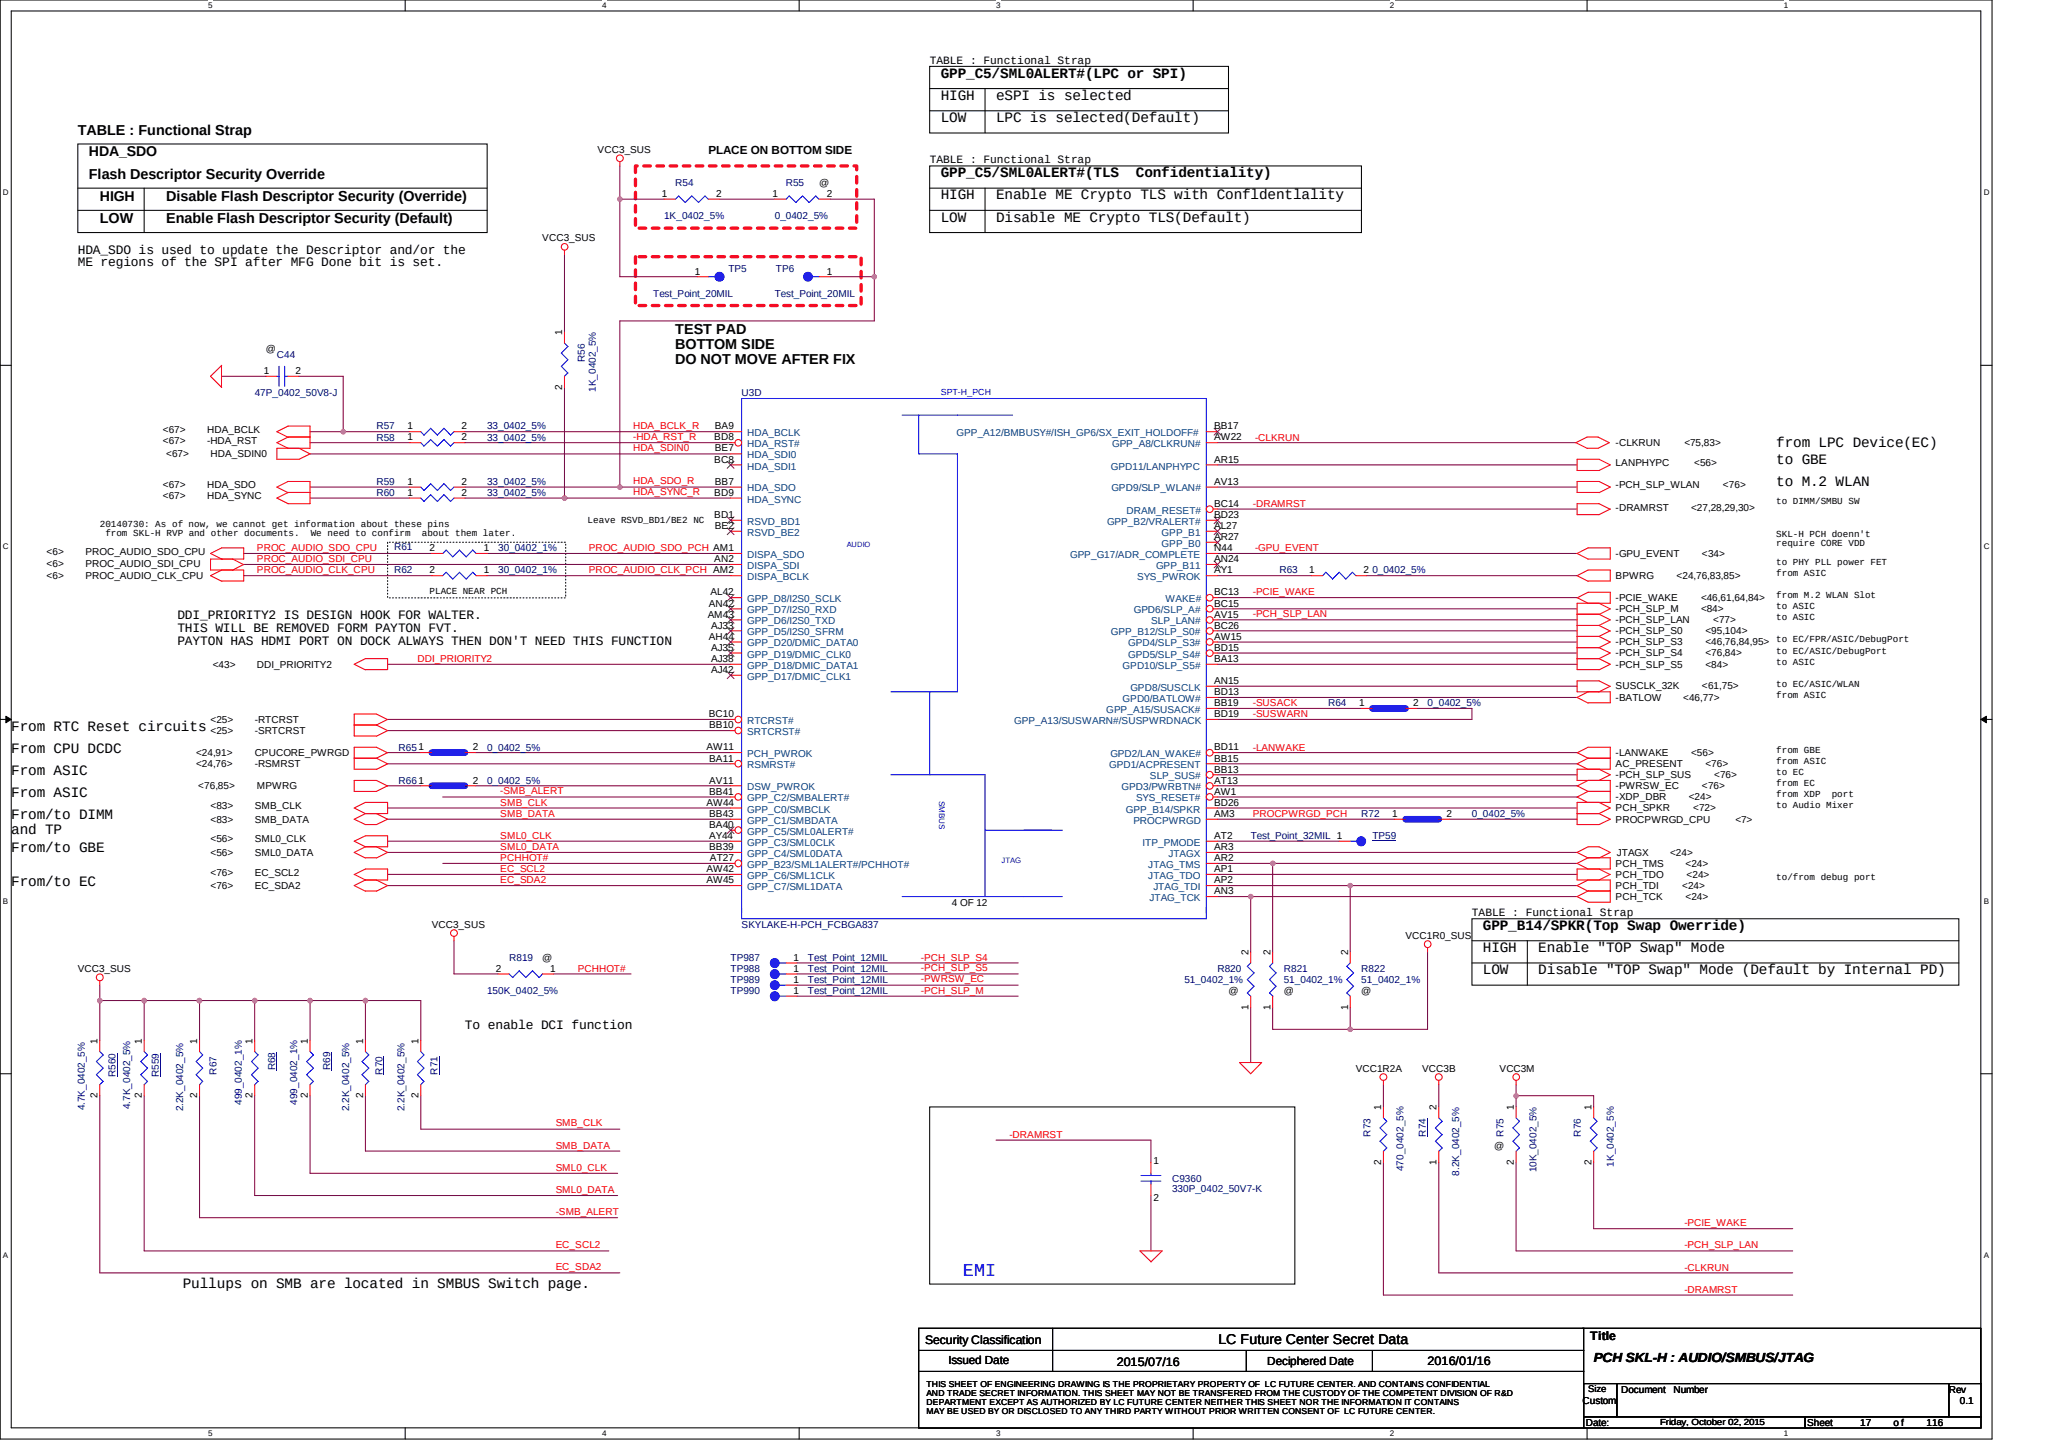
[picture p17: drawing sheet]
<svg xmlns="http://www.w3.org/2000/svg" width="297mm" height="210mm" viewBox="0 0 297 210" stroke-linecap="round" stroke-linejoin="round" font-family="sans-serif">
<defs><g id="words">
<text font-size="2.6" fill="#00f" x="139.2" y="184.5">EMI</text>
<g font-size="2.1">
<text x="136.1" y="11.2">GPP_C5/SML0ALERT#(LPC or SPI)</text>
<text x="136.1" y="14.4">HIGH</text>
<text x="136.1" y="17.6">LOW</text>
<text x="144" y="14.4">eSPI is selected</text>
<text x="144" y="17.6">LPC is selected(Default)</text>
<text x="11.3" y="19.5">TABLE : Functional Strap</text>
<text x="12.8" y="25.9">Flash Descriptor Security Override</text>
<text x="24" y="29.1">Disable Flash Descriptor Security (Override)</text>
<text x="136.1" y="25.6">GPP_C5/SML0ALERT#(TLS</text>
<text x="136.1" y="28.8">HIGH</text>
<text x="144" y="28.8">Enable ME Crypto TLS with Confldentlality</text>
<text x="164.3" y="25.6">Confidentiality)</text>
<text x="14.4" y="32.2">LOW</text>
<text x="24" y="32.2">Enable Flash Descriptor Security (Default)</text>
<text x="136.1" y="32">LOW</text>
<text x="144" y="32">Disable ME Crypto TLS(Default)</text>
<text x="97.6" y="48.3">TEST PAD</text>
<text x="97.6" y="50.4">BOTTOM SIDE</text>
<text x="97.6" y="52.6">DO NOT MOVE AFTER FIX</text>
<text x="256.9" y="64.7">from LPC Device(EC)</text>
<text x="256.9" y="67.1">to GBE</text>
<text x="256.9" y="70.3">to M.2 WLAN</text>
<text x="1.6" y="105.6">From RTC Reset circuits</text>
<text x="1.6" y="112">From ASIC</text>
<text x="1.6" y="108.8">From CPU DCDC</text>
<text x="1.6" y="115.2">From ASIC</text>
<text x="1.6" y="118.4">From/to DIMM</text>
<text x="1.6" y="120.5">and TP</text>
<text x="1.6" y="123.2">From/to GBE</text>
<text x="1.6" y="128">From/to EC</text>
<text x="214.5" y="134.4">GPP_B14/SPKR(Top Swap Owerride)</text>
<text x="214.5" y="137.6">HIGH</text>
<text x="222.5" y="137.6">Enable &quot;TOP Swap&quot; Mode</text>
<text x="214.5" y="140.8">LOW</text>
<text x="222.5" y="140.8">Disable &quot;TOP Swap&quot; Mode (Default by Internal PD)</text>
<text x="26.4" y="186.3">Pullups on SMB are located in SMBUS Switch page.</text>
</g>
<g font-size="2">
<text x="12.8" y="22.6">HDA_SDO</text>
<text x="14.4" y="29">HIGH</text>
<text x="176.2" y="194.3">LC Future Center Secret Data</text>
</g>
<g font-size="1.9">
<text x="11.3" y="36.7">HDA_SDO is used to update the Descriptor and/or the</text>
<text x="11.3" y="38.5">ME regions of the SPI after MFG Done bit is set.</text>
<text x="25.6" y="89.5">DDI_PRIORITY2 IS DESIGN HOOK FOR WALTER.</text>
<text x="25.6" y="91.3">THIS WILL BE REMOVED FORM PAYTON FVT.</text>
<text x="25.6" y="93.2">PAYTON HAS HDMI PORT ON DOCK ALWAYS THEN DON'T NEED THIS FUNCTION</text>
<text x="67.2" y="148.7">To enable DCI function</text>
<text x="230.5" y="197">PCH SKL-H : AUDIO/SMBUS/JTAG</text>
</g>
<g font-size="1.8">
<text x="133.8" y="194.2">Security Classification</text>
<text x="161.5" y="197.5">2015/07/16</text>
<text x="206.4" y="197.3">2016/01/16</text>
<text x="230" y="193.8">Title</text>
</g>
<g font-size="1.7">
<text x="102.4" y="22.3">PLACE ON BOTTOM SIDE</text>
<text x="137.2" y="197.2">Issued Date</text>
<text x="183.3" y="197.4">Deciphered Date</text>
</g>
<g font-size="1.6">
<text x="134.4" y="9.2">TABLE : Functional Strap</text>
<text x="134.4" y="23.6">TABLE : Functional Strap</text>
<text x="212.9" y="132.4">TABLE : Functional Strap</text>
</g>
<g font-size="1.4">
<text x="86.4" y="22.1">VCC3_SUS</text>
<text x="95.7" y="28.5">1</text>
<text x="103.6" y="28.5">2</text>
<text x="111.7" y="28.5">1</text>
<text x="118.5" y="26.9">@</text>
<text x="119.6" y="28.5">2</text>
<text x="78.4" y="34.9">VCC3_SUS</text>
<text x="100.5" y="39.7">1</text>
<text x="119.6" y="39.7">1</text>
<text x="38.5" y="50.9">@</text>
<text x="81.3" y="48.5" transform="rotate(-90 81.3 48.5)">1</text>
<text x="38.1" y="54.1">1</text>
<text x="42.8" y="54.1">2</text>
<text x="81.3" y="56.3" transform="rotate(-90 81.3 56.3)">2</text>
<text x="23.6" y="64.2">&lt;67&gt;</text>
<text x="23.6" y="62.6">&lt;67&gt;</text>
<text x="30" y="64.2">-HDA_RST</text>
<text x="30" y="62.6">HDA_BCLK</text>
<text x="58.9" y="63.7">1</text>
<text x="58.9" y="62.1">1</text>
<text x="66.7" y="63.7">2</text>
<text x="66.7" y="62.1">2</text>
<text x="103.3" y="63.7">BD8</text>
<text x="103.4" y="62.1">BA9</text>
<text x="103.4" y="65.3">BE7</text>
<text x="175.6" y="62.1">BB17</text>
<text x="175.6" y="63.7">AW22</text>
<text x="233.6" y="64.5">-CLKRUN</text>
<text x="243.6" y="64.5">&lt;75,83&gt;</text>
<text x="23.6" y="70.6">&lt;67&gt;</text>
<text x="24" y="66.1">&lt;67&gt;</text>
<text x="30" y="70.6">HDA_SDO</text>
<text x="30.4" y="66.1">HDA_SDIN0</text>
<text x="58.9" y="71.7">1</text>
<text x="58.9" y="70.1">1</text>
<text x="66.7" y="71.7">2</text>
<text x="66.7" y="70.1">2</text>
<text x="103.3" y="66.9">BC8</text>
<text x="103.3" y="71.7">BD9</text>
<text x="103.4" y="70.1">BB7</text>
<text x="175.6" y="66.9">AR15</text>
<text x="175.6" y="70.1">AV13</text>
<text x="233.6" y="67.4">LANPHYPC</text>
<text x="233.6" y="70.6">-PCH_SLP_WLAN</text>
<text x="245" y="67.4">&lt;56&gt;</text>
<text x="249.2" y="70.6">&lt;76&gt;</text>
<text x="23.6" y="72.2">&lt;67&gt;</text>
<text x="30" y="72.2">HDA_SYNC</text>
<text x="103.3" y="74.9">BD1</text>
<text x="103.4" y="76.5">BE2</text>
<text x="175.6" y="73.3">BC14</text>
<text x="175.6" y="74.9">BD23</text>
<text x="175.6" y="76.5">AL27</text>
<text x="233.6" y="73.8">-DRAMRST</text>
<text x="244.5" y="73.8">&lt;27,28,29,30&gt;</text>
<text x="6.7" y="83.7">&lt;6&gt;</text>
<text x="6.7" y="82">&lt;6&gt;</text>
<text x="6.7" y="80.2">&lt;6&gt;</text>
<text x="12.3" y="83.7">PROC_AUDIO_CLK_CPU</text>
<text x="12.3" y="82">PROC_AUDIO_SDI_CPU</text>
<text x="12.3" y="80.2">PROC_AUDIO_SDO_CPU</text>
<text x="62.1" y="79.7">2</text>
<text x="62.1" y="82.9">2</text>
<text x="70" y="79.7">1</text>
<text x="70" y="82.9">1</text>
<text x="103.3" y="81.3">AN2</text>
<text x="175.6" y="78.1">AR27</text>
<text x="175.6" y="79.7">N44</text>
<text x="175.6" y="81.3">AN24</text>
<text x="175.6" y="82.9">AY1</text>
<text x="189.3" y="82.9">1</text>
<text x="197.2" y="82.9">2</text>
<text x="233.6" y="83.7">BPWRG</text>
<text x="233.6" y="80.5">-GPU_EVENT</text>
<text x="242.5" y="83.7">&lt;24,76,83,85&gt;</text>
<text x="246.1" y="80.5">&lt;34&gt;</text>
<text x="102.3" y="89.3">AM43</text>
<text x="102.5" y="87.7">AN42</text>
<text x="102.7" y="86.1">AL42</text>
<text x="175.6" y="86.1">BC13</text>
<text x="175.6" y="87.7">BC15</text>
<text x="175.6" y="89.3">AV15</text>
<text x="233.6" y="86.9">-PCIE_WAKE</text>
<text x="233.6" y="88.5">-PCH_SLP_M</text>
<text x="246" y="86.9">&lt;46,61,64,84&gt;</text>
<text x="246" y="88.5">&lt;84&gt;</text>
<text x="102.5" y="92.5">AH44</text>
<text x="102.8" y="90.9">AJ33</text>
<text x="102.8" y="94.1">AJ35</text>
<text x="102.8" y="95.7">AJ38</text>
<text x="175.6" y="90.9">BC26</text>
<text x="175.6" y="92.5">AW15</text>
<text x="175.6" y="94.1">BD15</text>
<text x="175.6" y="95.7">BA13</text>
<text x="233.6" y="90.1">-PCH_SLP_LAN</text>
<text x="233.6" y="91.7">-PCH_SLP_S0</text>
<text x="233.6" y="93.3">-PCH_SLP_S3</text>
<text x="233.6" y="94.9">-PCH_SLP_S4</text>
<text x="246.6" y="91.7">&lt;95,104&gt;</text>
<text x="246.6" y="93.3">&lt;46,76,84,95&gt;</text>
<text x="246.6" y="94.9">&lt;76,84&gt;</text>
<text x="247.8" y="90.1">&lt;77&gt;</text>
<text x="30.8" y="96.5">&lt;43&gt;</text>
<text x="37.1" y="96.5">DDI_PRIORITY2</text>
<text x="102.8" y="97.3">AJ42</text>
<text x="175.6" y="98.9">AN15</text>
<text x="175.6" y="100.5">BD13</text>
<text x="233.6" y="96.5">-PCH_SLP_S5</text>
<text x="233.6" y="99.6">SUSCLK_32K</text>
<text x="233.6" y="101.3">-BATLOW</text>
<text x="243.4" y="101.3">&lt;46,77&gt;</text>
<text x="246.1" y="99.6">&lt;61,75&gt;</text>
<text x="246.6" y="96.5">&lt;84&gt;</text>
<text x="30.4" y="104.5">&lt;25&gt;</text>
<text x="30.4" y="106.1">&lt;25&gt;</text>
<text x="36.8" y="104.5">-RTCRST</text>
<text x="36.8" y="106.1">-SRTCRST</text>
<text x="102.5" y="103.7">BC10</text>
<text x="102.6" y="105.3">BB10</text>
<text x="175.6" y="102.1">BB19</text>
<text x="175.6" y="103.7">BD19</text>
<text x="196.5" y="102.1">1</text>
<text x="204.4" y="102.1">2</text>
<text x="28.4" y="110.9">&lt;24,76&gt;</text>
<text x="28.4" y="109.3">&lt;24,91&gt;</text>
<text x="36.8" y="110.9">-RSMRST</text>
<text x="36.8" y="109.3">CPUCORE_PWRGD</text>
<text x="68.4" y="108.5">2</text>
<text x="68.4" y="113.3">2</text>
<text x="102.2" y="108.5">AW11</text>
<text x="102.6" y="110.1">BA11</text>
<text x="102.6" y="113.3">AV11</text>
<text x="175.6" y="108.5">BD11</text>
<text x="175.6" y="110.1">BB15</text>
<text x="175.6" y="111.7">BB13</text>
<text x="175.6" y="113.3">AT13</text>
<text x="233.6" y="109.3">-LANWAKE</text>
<text x="233.6" y="110.9">AC_PRESENT</text>
<text x="233.6" y="112.5">-PCH_SLP_SUS</text>
<text x="244.5" y="109.3">&lt;56&gt;</text>
<text x="246.6" y="110.9">&lt;76&gt;</text>
<text x="247.9" y="112.5">&lt;76&gt;</text>
<text x="28.7" y="114.1">&lt;76,85&gt;</text>
<text x="30.4" y="117">&lt;83&gt;</text>
<text x="30.4" y="118.9">&lt;83&gt;</text>
<text x="36.8" y="117">SMB_CLK</text>
<text x="36.8" y="118.9">SMB_DATA</text>
<text x="37.1" y="114.1">MPWRG</text>
<text x="102.2" y="116.5">AW44</text>
<text x="102.6" y="114.9">BB41</text>
<text x="102.6" y="118.1">BB43</text>
<text x="102.6" y="119.7">BA40</text>
<text x="175.6" y="114.9">AW1</text>
<text x="175.6" y="116.5">BD26</text>
<text x="175.6" y="118.1">AM3</text>
<text x="201.3" y="118.1">1</text>
<text x="209.2" y="118.1">2</text>
<text x="233.6" y="114.1">-PWRSW_EC</text>
<text x="233.6" y="115.7">-XDP_DBR</text>
<text x="233.6" y="117.3">PCH_SPKR</text>
<text x="233.6" y="118.9">PROCPWRGD_CPU</text>
<text x="244.2" y="115.7">&lt;24&gt;</text>
<text x="244.9" y="117.3">&lt;72&gt;</text>
<text x="246.1" y="114.1">&lt;76&gt;</text>
<text x="251" y="118.9">&lt;7&gt;</text>
<text x="30.4" y="121.8">&lt;56&gt;</text>
<text x="30.4" y="123.7">&lt;56&gt;</text>
<text x="36.8" y="121.8">SML0_CLK</text>
<text x="36.8" y="123.7">SML0_DATA</text>
<text x="102.6" y="121.3">AY44</text>
<text x="102.6" y="122.9">BB39</text>
<text x="102.7" y="124.5">AT27</text>
<text x="175.6" y="121.3">AT2</text>
<text x="175.6" y="122.9">AR3</text>
<text x="175.6" y="124.5">AR2</text>
<text x="233.6" y="125.3">PCH_TMS</text>
<text x="233.8" y="123.7">JTAGX</text>
<text x="241.5" y="123.7">&lt;24&gt;</text>
<text x="243.7" y="125.3">&lt;24&gt;</text>
<text x="30.4" y="126.6">&lt;76&gt;</text>
<text x="30.4" y="128.5">&lt;76&gt;</text>
<text x="36.8" y="126.6">EC_SCL2</text>
<text x="36.8" y="128.5">EC_SDA2</text>
<text x="102.2" y="126.1">AW42</text>
<text x="102.2" y="127.7">AW45</text>
<text x="137.7" y="130.9">4 OF 12</text>
<text x="175.6" y="126.1">AP1</text>
<text x="175.6" y="127.7">AP2</text>
<text x="175.6" y="129.3">AN3</text>
<text x="233.6" y="130.1">PCH_TCK</text>
<text x="233.6" y="128.5">PCH_TDI</text>
<text x="233.6" y="126.9">PCH_TDO</text>
<text x="243.3" y="128.5">&lt;24&gt;</text>
<text x="243.7" y="130.1">&lt;24&gt;</text>
<text x="243.9" y="126.9">&lt;24&gt;</text>
<text x="62.4" y="134.1">VCC3_SUS</text>
<text x="203.3" y="135.7">VCC1R0_SUS</text>
<text x="11.3" y="140.5">VCC3_SUS</text>
<text x="71.7" y="140.5">2</text>
<text x="78.4" y="138.9">@</text>
<text x="79.6" y="140.5">1</text>
<text x="114.8" y="143.7">1</text>
<text x="114.8" y="138.9">1</text>
<text x="114.8" y="140.5">1</text>
<text x="114.8" y="142.1">1</text>
<text x="177.7" y="143.7">@</text>
<text x="180.6" y="138.1" transform="rotate(-90 180.6 138.1)">2</text>
<text x="183.7" y="138.1" transform="rotate(-90 183.7 138.1)">2</text>
<text x="185.7" y="143.7">@</text>
<text x="194.9" y="138.1" transform="rotate(-90 194.9 138.1)">2</text>
<text x="196.8" y="143.7">@</text>
<text x="180.6" y="145.9" transform="rotate(-90 180.6 145.9)">1</text>
<text x="183.7" y="145.9" transform="rotate(-90 183.7 145.9)">1</text>
<text x="194.9" y="145.9" transform="rotate(-90 194.9 145.9)">1</text>
<text x="14.1" y="150.9" transform="rotate(-90 14.1 150.9)">1</text>
<text x="20.5" y="150.9" transform="rotate(-90 20.5 150.9)">1</text>
<text x="28.5" y="150.9" transform="rotate(-90 28.5 150.9)">1</text>
<text x="36.5" y="150.9" transform="rotate(-90 36.5 150.9)">1</text>
<text x="44.5" y="150.9" transform="rotate(-90 44.5 150.9)">1</text>
<text x="52.5" y="150.9" transform="rotate(-90 52.5 150.9)">1</text>
<text x="60.5" y="150.9" transform="rotate(-90 60.5 150.9)">1</text>
<text x="196.1" y="154.9">VCC1R2A</text>
<text x="205.7" y="154.9">VCC3B</text>
<text x="216.9" y="154.9">VCC3M</text>
<text x="14.1" y="158.8" transform="rotate(-90 14.1 158.8)">2</text>
<text x="20.5" y="158.8" transform="rotate(-90 20.5 158.8)">2</text>
<text x="28.5" y="158.8" transform="rotate(-90 28.5 158.8)">2</text>
<text x="36.5" y="158.8" transform="rotate(-90 36.5 158.8)">2</text>
<text x="44.5" y="158.8" transform="rotate(-90 44.5 158.8)">2</text>
<text x="52.5" y="158.8" transform="rotate(-90 52.5 158.8)">2</text>
<text x="60.5" y="158.8" transform="rotate(-90 60.5 158.8)">2</text>
<text x="199.7" y="160.5" transform="rotate(-90 199.7 160.5)">1</text>
<text x="207.8" y="160.5" transform="rotate(-90 207.8 160.5)">2</text>
<text x="218.9" y="160.5" transform="rotate(-90 218.9 160.5)">1</text>
<text x="230.2" y="160.5" transform="rotate(-90 230.2 160.5)">1</text>
<text x="216.1" y="166.1">@</text>
<text x="166.8" y="168.2">1</text>
<text x="166.8" y="173.6">2</text>
<text x="199.7" y="168.3" transform="rotate(-90 199.7 168.3)">2</text>
<text x="207.8" y="168.3" transform="rotate(-90 207.8 168.3)">1</text>
<text x="218.9" y="168.3" transform="rotate(-90 218.9 168.3)">2</text>
<text x="230.2" y="168.3" transform="rotate(-90 230.2 168.3)">2</text>
<text x="228.8" y="202.9">Custom</text>
<text x="229.7" y="201.3">Size</text>
<text x="234.5" y="201.3">Document</text>
<text x="242" y="201.3">Number</text>
<text x="281.8" y="201.3">Rev</text>
<text x="283.4" y="202.9">0.1</text>
<text x="229.3" y="206.1">Date:</text>
<text x="261.3" y="206.1">Sheet</text>
<text x="269" y="206.1">17</text>
<text x="273.8" y="206.1">o f</text>
<text x="278.6" y="206.1">116</text>
</g>
<g font-size="1.4" fill="#000080">
<text x="97.6" y="26.9">R54</text>
<text x="113.7" y="26.9">R55</text>
<text x="96.1" y="31.7">1K_0402_5%</text>
<text x="112" y="31.7">0_0402_5%</text>
<text x="105.3" y="39.4">TP5</text>
<text x="112.2" y="39.4">TP6</text>
<text x="94.4" y="42.9">Test_Point_20MIL</text>
<text x="112" y="42.9">Test_Point_20MIL</text>
<text x="40" y="51.7">C44</text>
<text x="84.6" y="52.3" transform="rotate(-90 84.6 52.3)">R56</text>
<text x="36.8" y="57.3">47P_0402_50V8-J</text>
<text x="86.2" y="56.7" transform="rotate(-90 86.2 56.7)">1K_0402_5%</text>
<text x="107.2" y="57.3">U3D</text>
<text x="54.4" y="63.7">R58</text>
<text x="54.4" y="62.1">R57</text>
<text x="70.4" y="63.7">33_0402_5%</text>
<text x="70.4" y="62.1">33_0402_5%</text>
<text x="54.4" y="71.7">R60</text>
<text x="54.4" y="70.1">R59</text>
<text x="70.4" y="71.7">33_0402_5%</text>
<text x="70.4" y="70.1">33_0402_5%</text>
<text x="57" y="79.6">R61</text>
<text x="57" y="82.8">R62</text>
<text x="72" y="79.7">30_0402_1%</text>
<text x="72" y="82.9">30_0402_1%</text>
<text x="185" y="82.9">R63</text>
<text x="198.5" y="82.9">0_0402_5%</text>
<text x="192.1" y="102.1">R64</text>
<text x="206.4" y="102.1">0_0402_5%</text>
<text x="57.6" y="108.5">R651</text>
<text x="57.6" y="113.3">R661</text>
<text x="70.4" y="108.5">0_0402_5%</text>
<text x="70.4" y="113.3">0_0402_5%</text>
<text x="196.8" y="118.1">R72</text>
<text x="212.9" y="118.1">0_0402_5%</text>
<text x="180.9" y="121.3">Test_Point_32MIL 1</text>
<text x="198.5" y="121.3">TP59</text>
<text x="107.2" y="134.1">SKYLAKE-H-PCH_FCBGA837</text>
<text x="70.4" y="143.7">150K_0402_5%</text>
<text x="73.6" y="138.9">R819</text>
<text x="105.7" y="143.7">TP990</text>
<text x="105.7" y="138.9">TP987</text>
<text x="105.7" y="140.5">TP988</text>
<text x="105.7" y="142.1">TP989</text>
<text x="116.8" y="143.7">Test_Point_12MIL</text>
<text x="116.8" y="138.9">Test_Point_12MIL</text>
<text x="116.8" y="140.5">Test_Point_12MIL</text>
<text x="116.8" y="142.1">Test_Point_12MIL</text>
<text x="171.3" y="142.1">51_0402_1%</text>
<text x="176.1" y="140.5">R820</text>
<text x="185.7" y="140.5">R821</text>
<text x="185.7" y="142.1">51_0402_1%</text>
<text x="196.8" y="140.5">R822</text>
<text x="196.8" y="142.1">51_0402_1%</text>
<text x="16.7" y="155.7" transform="rotate(-90 16.7 155.7)">R560</text>
<text x="23" y="155.7" transform="rotate(-90 23 155.7)">R559</text>
<text x="31.3" y="155.4" transform="rotate(-90 31.3 155.4)">R67</text>
<text x="39.8" y="154.7" transform="rotate(-90 39.8 154.7)">R68</text>
<text x="47.8" y="154.7" transform="rotate(-90 47.8 154.7)">R69</text>
<text x="55.3" y="155.4" transform="rotate(-90 55.3 155.4)">R70</text>
<text x="63.3" y="155.4" transform="rotate(-90 63.3 155.4)">R71</text>
<text x="12.3" y="160.5" transform="rotate(-90 12.3 160.5)">4.7K_0402_5%</text>
<text x="18.8" y="160.3" transform="rotate(-90 18.8 160.3)">4.7K_0402_5%</text>
<text x="26.5" y="160.7" transform="rotate(-90 26.5 160.7)">2.2K_0402_5%</text>
<text x="35" y="159.7" transform="rotate(-90 35 159.7)">499_0402_1%</text>
<text x="43" y="159.7" transform="rotate(-90 43 159.7)">499_0402_1%</text>
<text x="50.5" y="160.7" transform="rotate(-90 50.5 160.7)">2.2K_0402_5%</text>
<text x="58.5" y="160.7" transform="rotate(-90 58.5 160.7)">2.2K_0402_5%</text>
<text x="198.2" y="164.3" transform="rotate(-90 198.2 164.3)">R73</text>
<text x="206.2" y="164.3" transform="rotate(-90 206.2 164.3)">R74</text>
<text x="217.4" y="164.3" transform="rotate(-90 217.4 164.3)">R75</text>
<text x="228.6" y="164.3" transform="rotate(-90 228.6 164.3)">R76</text>
<text x="169.5" y="170.9">C9360</text>
<text x="169.5" y="172.4">330P_0402_50V7-K</text>
<text x="203" y="169.3" transform="rotate(-90 203 169.3)">470_0402_5%</text>
<text x="211" y="169.9" transform="rotate(-90 211 169.9)">8.2K_0402_5%</text>
<text x="222.2" y="169.5" transform="rotate(-90 222.2 169.5)">10K_0402_5%</text>
<text x="233.4" y="168.7" transform="rotate(-90 233.4 168.7)">1K_0402_5%</text>
</g>
<g font-size="1.4" fill="#f00">
<text x="91.5" y="62">HDA_BCLK_R</text>
<text x="91.5" y="63.6">-HDA_RST_R</text>
<text x="91.5" y="65.2">HDA_SDIN0</text>
<text x="181.5" y="63.7">-CLKRUN</text>
<text x="91.5" y="71.6">HDA_SYNC_R</text>
<text x="91.5" y="70">HDA_SDO_R</text>
<text x="181.2" y="73.3">-DRAMRST</text>
<text x="37.1" y="79.7">PROC_AUDIO_SDO_CPU</text>
<text x="37.1" y="81.2">PROC_AUDIO_SDI_CPU</text>
<text x="37.1" y="82.8">PROC_AUDIO_CLK_CPU</text>
<text x="85.2" y="82.8">PROC_AUDIO_CLK_PCH AM2</text>
<text x="85.2" y="79.7">PROC_AUDIO_SDO_PCH AM1</text>
<text x="181.5" y="79.7">-GPU_EVENT</text>
<text x="181.2" y="89.3">-PCH_SLP_LAN</text>
<text x="181.2" y="86">-PCIE_WAKE</text>
<text x="60.4" y="95.6">DDI_PRIORITY2</text>
<text x="181.2" y="103.7">-SUSWARN</text>
<text x="181.2" y="102.1">-SUSACK</text>
<text x="181.2" y="108.5">-LANWAKE</text>
<text x="72.4" y="116.5">SMB_CLK</text>
<text x="72.4" y="118">SMB_DATA</text>
<text x="72.4" y="114.8">-SMB_ALERT</text>
<text x="181.2" y="118">PROCPWRGD_PCH</text>
<text x="72.4" y="121.2">SML0_CLK</text>
<text x="72.4" y="122.8">SML0_DATA</text>
<text x="72.4" y="124.5">PCHHOT#</text>
<text x="72.4" y="126">EC_SCL2</text>
<text x="72.4" y="127.6">EC_SDA2</text>
<text x="83.6" y="140.5">PCHHOT#</text>
<text x="133.2" y="138.9">-PCH_SLP_S4</text>
<text x="133.2" y="140.4">-PCH_SLP_S5</text>
<text x="133.2" y="142">-PWRSW_EC</text>
<text x="133.2" y="143.7">-PCH_SLP_M</text>
<text x="80.4" y="166.1">SMB_DATA</text>
<text x="80.4" y="162.8">SMB_CLK</text>
<text x="146" y="164.5">-DRAMRST</text>
<text x="80.4" y="169.3">SML0_CLK</text>
<text x="80.4" y="172.4">SML0_DATA</text>
<text x="80.4" y="175.6">-SMB_ALERT</text>
<text x="243.6" y="177.2">-PCIE_WAKE</text>
<text x="80.4" y="183.7">EC_SDA2</text>
<text x="80.4" y="180.4">EC_SCL2</text>
<text x="243.6" y="180.4">-PCH_SLP_LAN</text>
<text x="243.6" y="183.7">-CLKRUN</text>
<text x="243.6" y="186.9">-DRAMRST</text>
</g>
<g font-size="1.4" fill="#004080">
<text x="108.1" y="63.1">HDA_BCLK</text>
<text x="108.1" y="64.7">HDA_RST#</text>
<text x="138.3" y="63.1">GPP_A12/BMBUSY#/ISH_GP6/SX_EXIT_HOLDOFF#</text>
<text x="160.8" y="64.7">GPP_A8/CLKRUN#</text>
<text x="108.1" y="66.3">HDA_SDI0</text>
<text x="108.1" y="67.9">HDA_SDI1</text>
<text x="108.1" y="71">HDA_SDO</text>
<text x="160.7" y="67.9">GPD11/LANPHYPC</text>
<text x="160.7" y="71">GPD9/SLP_WLAN#</text>
<text x="108.1" y="72.7">HDA_SYNC</text>
<text x="108.1" y="75.8">RSVD_BD1</text>
<text x="108.1" y="77.5">RSVD_BE2</text>
<text x="160.1" y="75.8">GPP_B2/VRALERT#</text>
<text x="162.9" y="74.3">DRAM_RESET#</text>
<text x="168" y="77.5">GPP_B1</text>
<text x="108.1" y="80.6">DISPA_SDO</text>
<text x="108.1" y="82.3">DISPA_SDI</text>
<text x="108.1" y="83.9">DISPA_BCLK</text>
<text x="154.8" y="80.6">GPP_G17/ADR_COMPLETE</text>
<text x="164.4" y="83.9">SYS_PWROK</text>
<text x="167.2" y="82.3">GPP_B11</text>
<text x="168" y="79.1">GPP_B0</text>
<text x="108.1" y="87.1">GPP_D8/I2S0_SCLK</text>
<text x="108.1" y="88.7">GPP_D7/I2S0_RXD</text>
<text x="164" y="88.7">GPD6/SLP_A#</text>
<text x="168.6" y="87.1">WAKE#</text>
<text x="108.1" y="90.3">GPP_D6/I2S0_TXD</text>
<text x="108.1" y="91.9">GPP_D5/I2S0_SFRM</text>
<text x="108.1" y="93.5">GPP_D20/DMIC_DATA0</text>
<text x="108.1" y="95.1">GPP_D19/DMIC_CLK0</text>
<text x="160.7" y="91.9">GPP_B12/SLP_S0#</text>
<text x="163.2" y="93.5">GPD4/SLP_S3#</text>
<text x="163.2" y="95.1">GPD5/SLP_S4#</text>
<text x="166.5" y="90.3">SLP_LAN#</text>
<text x="108.1" y="96.7">GPP_D18/DMIC_DATA1</text>
<text x="108.1" y="98.2">GPP_D17/DMIC_CLK1</text>
<text x="162.3" y="96.7">GPD10/SLP_S5#</text>
<text x="162.3" y="101.5">GPD0/BATLOW#</text>
<text x="163.5" y="99.9">GPD8/SUSCLK</text>
<text x="108.1" y="104.7">RTCRST#</text>
<text x="108.1" y="106.3">SRTCRST#</text>
<text x="146.7" y="104.7">GPP_A13/SUSWARN#/SUSPWRDNACK</text>
<text x="160" y="103">GPP_A15/SUSACK#</text>
<text x="108.1" y="109.5">PCH_PWROK</text>
<text x="108.1" y="111.1">RSMRST#</text>
<text x="160.4" y="111.1">GPD1/ACPRESENT</text>
<text x="160.6" y="109.5">GPD2/LAN_WAKE#</text>
<text x="166.3" y="112.7">SLP_SUS#</text>
<text x="108.1" y="114.3">DSW_PWROK</text>
<text x="108.1" y="115.9">GPP_C2/SMBALERT#</text>
<text x="108.1" y="117.5">GPP_C0/SMBCLK</text>
<text x="108.1" y="119.1">GPP_C1/SMBDATA</text>
<text x="162.2" y="114.3">GPD3/PWRBTN#</text>
<text x="162.8" y="117.5">GPP_B14/SPKR</text>
<text x="163.9" y="119.1">PROCPWRGD</text>
<text x="164.3" y="115.9">SYS_RESET#</text>
<text x="108.1" y="120.7">GPP_C5/SML0ALERT#</text>
<text x="108.1" y="122.3">GPP_C3/SML0CLK</text>
<text x="108.1" y="123.9">GPP_C4/SML0DATA</text>
<text x="108.1" y="125.4">GPP_B23/SML1ALERT#/PCHHOT#</text>
<text x="165.2" y="122.3">ITP_PMODE</text>
<text x="166.1" y="125.4">JTAG_TMS</text>
<text x="169" y="123.9">JTAGX</text>
<text x="108.1" y="127.1">GPP_C6/SML1CLK</text>
<text x="108.1" y="128.7">GPP_C7/SML1DATA</text>
<text x="166.1" y="127.1">JTAG_TDO</text>
<text x="166.2" y="130.2">JTAG_TCK</text>
<text x="166.8" y="128.7">JTAG_TDI</text>
</g>
<text font-size="1.3" fill="#00f" x="136.1" y="57.1">SPT-H_PCH</text>
<g font-size="1.3">
<text x="14.4" y="76.2">20140730: As of now, we cannot get information about these pins</text>
<text x="15.2" y="77.5">from SKL-H RVP and other documents.</text>
<text x="45" y="77.5">We need to confirm</text>
<text x="61" y="77.5">about them later.</text>
<text x="85" y="75.6">Leave RSVD_BD1/BE2 NC</text>
<text x="256.9" y="77.6">SKL-H PCH doenn't</text>
<text x="256.9" y="72.8">to DIMM/SMBU SW</text>
<text x="256.9" y="79">require CORE VDD</text>
<text x="256.9" y="81.7">to PHY PLL power FET</text>
<text x="256.9" y="83.3">from ASIC</text>
<text x="62.1" y="85.8">PLACE NEAR PCH</text>
<text x="256.9" y="88.1">to ASIC</text>
<text x="256.9" y="89.7">to ASIC</text>
<text x="256.9" y="86.5">from M.2 WLAN Slot</text>
<text x="256.9" y="92.9">to EC/FPR/ASIC/DebugPort</text>
<text x="256.9" y="94.5">to EC/ASIC/DebugPort</text>
<text x="256.9" y="96.1">to ASIC</text>
<text x="256.9" y="99.3">to EC/ASIC/WLAN</text>
<text x="256.9" y="100.9">from ASIC</text>
<text x="256.9" y="108.9">from GBE</text>
<text x="256.9" y="110.5">from ASIC</text>
<text x="256.9" y="112.1">to EC</text>
<text x="256.9" y="113.7">from EC</text>
<text x="256.9" y="115.3">from XDP</text>
<text x="256.9" y="116.9">to Audio Mixer</text>
<text x="264.9" y="115.3">port</text>
<text x="256.9" y="127.2">to/from debug port</text>
<text x="240.1" y="206">Friday, October 02, 2015</text>
</g>
<g font-size="1.2">
<text x="30.1" y="1.2">5</text>
<text x="87.1" y="1.2">4</text>
<text x="144" y="1.2">3</text>
<text x="201" y="1.2">2</text>
<text x="258" y="1.2">1</text>
<text x=".4" y="28.2">D</text>
<text x="286.9" y="28.2">D</text>
<text x=".4" y="79.4">C</text>
<text x="286.9" y="79.4">C</text>
<text x=".4" y="130.6">B</text>
<text x="286.9" y="130.6">B</text>
<text x=".4" y="181.8">A</text>
<text x="286.9" y="181.8">A</text>
<text x="134" y="200.5">THIS SHEET OF ENGINEERING DRAWING IS THE PROPRIETARY PROPERTY OF LC FUTURE CENTER. AND CONTAINS CONFIDENTIAL</text>
<text x="134" y="201.8">AND TRADE SECRET INFORMATION. THIS SHEET MAY NOT BE TRANSFERED FROM THE CUSTODY OF THE COMPETENT DIVISION OF R&amp;D</text>
<text x="134" y="203.1">DEPARTMENT EXCEPT AS AUTHORIZED BY LC FUTURE CENTER NEITHER THIS SHEET NOR THE INFORMATION IT CONTAINS</text>
<text x="30.1" y="207.6">5</text>
<text x="87.1" y="207.6">4</text>
<text x="134" y="204.4">MAY BE USED BY OR DISCLOSED TO ANY THIRD PARTY WITHOUT PRIOR WRITTEN CONSENT OF LC FUTURE CENTER.</text>
<text x="144" y="207.6">3</text>
<text x="201" y="207.6">2</text>
<text x="258" y="207.6">1</text>
</g>
<text font-size="1.2" fill="#00f" x="135.8" y="115.9" transform="rotate(90 135.8 115.9)">SMBUS</text>
<g font-size="1.1" fill="#00f">
<text x="122.4" y="79.1">AUDIO</text>
<text x="144.9" y="124.7">JTAG</text>
</g>
</g></defs>
<path d="M0 0h288.1v208h-288.1zM1.6 1.6h284.9v204.8h-284.9z" fill="none" stroke="#000" stroke-width=".15"/>
<g fill="#fff">
<path d="M30.1 .1h.7v1.3h-.7z" fill-rule="evenodd"/>
<path d="M30.1 206.6h.7v1.3h-.7z" fill-rule="evenodd"/>
</g>
<path d="M58.6 0v1.6M58.6 206.4v1.6" fill="none" stroke="#000" stroke-width=".15"/>
<g fill="#fff">
<path d="M87.1 .1h.6v1.3h-.6z" fill-rule="evenodd"/>
<path d="M87.1 206.6h.6v1.3h-.6z" fill-rule="evenodd"/>
</g>
<path d="M115.6 0v1.6M115.6 206.4v1.6" fill="none" stroke="#000" stroke-width=".15"/>
<g fill="#fff">
<path d="M144 .1h.7v1.3h-.7z" fill-rule="evenodd"/>
<path d="M144 206.6h.7v1.3h-.7z" fill-rule="evenodd"/>
</g>
<path d="M172.5 0v1.6M172.5 206.4v1.6" fill="none" stroke="#000" stroke-width=".15"/>
<g fill="#fff">
<path d="M201 .1h.6v1.3h-.6z" fill-rule="evenodd"/>
<path d="M201 206.6h.6v1.3h-.6z" fill-rule="evenodd"/>
</g>
<path d="M229.5 0v1.6M229.5 206.4v1.6" fill="none" stroke="#000" stroke-width=".15"/>
<g fill="#fff">
<path d="M258 .1h.6v1.3h-.6z" fill-rule="evenodd"/>
<path d="M258 206.6h.6v1.3h-.6z" fill-rule="evenodd"/>
<path d="M.4 27.2h.9v1.3h-.9z" fill-rule="evenodd"/>
<path d="M286.9 27.2h.8v1.3h-.8z" fill-rule="evenodd"/>
<path d="M.4 78.4h.9v1.3h-.9z" fill-rule="evenodd"/>
<path d="M286.9 78.4h.8v1.3h-.8z" fill-rule="evenodd"/>
</g>
<path d="M0 52.8h1.6M286.5 52.8h1.6" fill="none" stroke="#000" stroke-width=".15"/>
<g fill="#fff">
<path d="M.4 129.6h.8v1.3h-.8z" fill-rule="evenodd"/>
<path d="M286.9 129.6h.8v1.3h-.8z" fill-rule="evenodd"/>
</g>
<path d="M0 104h1.6M286.5 104h1.6" fill="none" stroke="#000" stroke-width=".15"/>
<path d="M.8 103.5l.8 .5-.8 .5zM286.5 104l.8-.5v1z" fill="#000"/>
<path d="M.8 103.5l.8 .5-.8 .5zM286.5 104l.8-.5v1z" fill="none" stroke="#000" stroke-width=".14"/>
<g fill="#fff">
<path d="M.4 180.8h.8v1.3h-.8z" fill-rule="evenodd"/>
<path d="M286.9 180.8h.8v1.3h-.8z" fill-rule="evenodd"/>
</g>
<g fill="none" stroke="#000" stroke-width=".15">
<path d="M134.4 9.6h43.3v9.6h-43.3zM134.4 12.8h43.3M134.4 16h43.3M142.5 12.8v6.4M11.3 20.8h59.1v12.8h-59.1zM11.3 27.2h59.1M11.3 30.4h59.1M20.8 27.2v6.4M134.4 24h62.5v9.6h-62.5zM134.4 27.2h62.4M134.4 30.4h62.4M142.5 27.2v6.4"/>
<path d="M56.1 78.4v.2M56.1 78.8v.2M56.1 79.3v.2M56.1 79.8v.1M56.3 78.4h.1M56.8 78.4h.1M57.2 78.4h.2M57.7 78.4h.2M58.1 78.4h.2M58.6 78.4h.2M59.1 78.4h.1M59.5 78.4h.2"/>
<path d="M60 78.4h.1M60.5 78.4h.1M60.9 78.4h.2M61.4 78.4h.1M61.8 78.4h.2M62.3 78.4h.1M62.8 78.4h.1M63.2 78.4h.2M63.7 78.4h.1M64.1 78.4h.2M64.6 78.4h.1M65.1 78.4h.1"/>
<path d="M65.5 78.4h.2M66 78.4h.1M66.4 78.4h.2M66.9 78.4h.1M67.3 78.4h.2M67.8 78.4h.1M68.3 78.4h.1M68.7 78.4h.2M69.2 78.4h.2M69.6 78.4h.2M70.1 78.4h.2M70.6 78.4h.1"/>
<path d="M71 78.4h.2M71.5 78.4h.1M72 78.4h.1M72.4 78.4h.2M72.9 78.4h.1M73.3 78.4h.2M73.8 78.4h.1M74.3 78.4h.1M74.7 78.4h.2M75.2 78.4h.1M75.6 78.4h.2M76.1 78.4h.1"/>
<path d="M76.6 78.4h.1M77 78.4h.2M77.5 78.4h.1M77.9 78.4h.2M78.4 78.4h.1M78.8 78.4h.2M79.3 78.4h.1M79.8 78.4h.1M80.2 78.4h.2M80.7 78.4h.2M81.1 78.4h.2M81.6 78.4h.2"/>
<path d="M81.8 78.7v.1M81.8 79.1v.2M81.8 79.6v.1M56.1 80.3v.1M56.1 80.7v.2M56.1 81.2v.1M56.1 81.6v.2M56.1 82.1v.1M56.1 82.6v.1M56.1 83v.1M56.1 83.5v.1M56.1 83.9v.2"/>
<path d="M56.1 84.4v.1M56.1 84.8v.2M56.1 85.3v.1M56.1 85.8v.1M56.1 86.2v.2M56.3 86.4h.1M56.8 86.4h.1M57.2 86.4h.2M57.7 86.4h.1M58.1 86.4h.2M58.6 86.4h.1M59.1 86.4h.1"/>
<path d="M59.5 86.4h.2M60 86.4h.1M60.4 86.4h.2M60.9 86.4h.2M61.3 86.4h.2M61.8 86.4h.2M62.3 86.4h.1M62.7 86.4h.2M63.2 86.4h.2M63.7 86.4h.1M64.1 86.4h.2M64.6 86.4h.1"/>
<path d="M65.1 86.4h.1M65.5 86.4h.2M66 86.4h.1M66.4 86.4h.2M66.9 86.4h.1M67.3 86.4h.2M67.8 86.4h.1M68.3 86.4h.1M68.7 86.4h.2M69.2 86.4h.1M69.6 86.4h.2M70.1 86.4h.1"/>
<path d="M70.6 86.4h.1M71 86.4h.2M71.5 86.4h.1M71.9 86.4h.2M72.4 86.4h.2M72.8 86.4h.2M73.3 86.4h.2M73.8 86.4h.1M74.2 86.4h.2M74.7 86.4h.2M75.2 86.4h.1M75.6 86.4h.2"/>
<path d="M76.1 86.4h.1M76.6 86.4h.1M77 86.4h.2M77.5 86.4h.1M77.9 86.4h.2M78.4 86.4h.1M78.8 86.4h.2M79.3 86.4h.1M79.8 86.4h.1M80.2 86.4h.2M80.7 86.4h.1M81.1 86.4h.2"/>
<path d="M81.6 86.4h.1M81.8 80v.2M81.8 80.5v.1M81.8 81v.1M81.8 81.4v.2M81.8 81.9v.1M81.8 82.3v.2M81.8 82.8v.1M81.8 83.3v.1M81.8 83.7v.2M81.8 84.2v.1M81.8 84.6v.2"/>
<path d="M81.8 85.1v.2M81.8 85.5v.2M81.8 86v.2M212.9 132.8h70.4v9.6h-70.4zM212.9 136h70.4M212.9 139.2h70.4M220.9 136v6.4M0 155.2h1.6M286.5 155.2h1.6M134.4 160h52.9v25.6h-52.9z"/>
</g>
<g fill="none" stroke="#f00" stroke-width=".47">
<path d="M91.9 25.9v.9M91.9 27.8v1M91.9 29.7v1M91.9 31.6v1M91.9 37.1v1M91.9 39v1M92.1 24h-.2v.9M92.4 33h1M92.4 37.1h1M93.1 24h1M94.3 33h1M94.3 37.1h1"/>
<path d="M95 24h1M96.2 33h1M96.2 37.1h1M96.9 24h1M98.1 33h1M98.1 37.1h1M98.8 24h1M100 33h1M100 37.1h1M100.7 24h.9M101.9 33h1M102 37.1h.9"/>
<path d="M102.6 24h.9M103.8 33h1M103.8 37.1h1M104.5 24h.9M105.7 33h1M105.7 37.1h1M106.4 24h1M107.6 33h1M107.6 37.1h1M108.3 24h1M109.5 33h1M109.5 37.1h1"/>
<path d="M110.2 24h1M111.4 33h1M111.4 37.1h1M112.1 24h1M113.3 33h1M113.3 37.1h1M114 24h.9M115.2 33h1M115.3 37.1h.9M115.9 24h.9M117.1 33h1M117.2 37.1h.9"/>
<path d="M117.8 24h.9M119 33h1M119 37.1h1M119.7 24h.9M120.9 33h1M120.9 37.1h1M121.6 24h1M122.8 33h1M122.8 37.1h1M123.5 24h.4v.6M123.9 25.5v1M123.9 27.4v1"/>
<path d="M123.9 29.3v.9M123.9 31.2v.9M124.5 37.3v1M124.5 39.2v1M91.9 40.9v1M91.9 42.8v1M92.4 44.2h1M94.3 44.2h1M96.2 44.2h1M98.1 44.2h1M100 44.2h1M102 44.2h.9"/>
<path d="M103.8 44.2h1M105.7 44.2h1M107.6 44.2h1M109.5 44.2h1M111.4 44.2h1M113.3 44.2h1M115.3 44.2h.9M117.2 44.2h.9M119 44.2h1M120.9 44.2h1M122.8 44.2h1M124.5 41.1v1"/>
<path d="M124.5 43v1"/>
</g>
<g fill="none" stroke="#800040" stroke-width=".15">
<path d="M176.1 73.6h52M176.1 64h51.8M176.1 67.2h52M176.1 70.4h52M176.1 89.6h52M176.1 91.2h52M176.1 92.8h52M176.1 94.4h52M176.1 96h52M176.1 99.2h52M176.1 83.2h13.6M176.1 86.4h52"/>
<path d="M176.1 88h52M197.7 83.2h30.4M56.1 104h49.6M56.1 105.6h49.6M56.1 110.4h49.6M56.1 108.8h4.8M56.1 113.6h4.8M56.1 116.8h49.6M56.1 118.4h49.6M64 115.2h41.7M68.8 108.8h36.9M68.8 113.6h36.9"/>
<path d="M176.1 110.4h52M176.1 108.8h52M176.1 113.6h52M176.1 116.8h52M176.1 118.4h25.5M176.1 115.2h52M176.1 100.8h52M176.1 112h52M176.1 102.4h20.7M204.9 102.4h8v1.6h-36.8M209.7 118.4h18.4M56.1 121.6h49.6"/>
<path d="M56.1 123.2h49.6M56.1 126.4h49.6M56.1 128h49.6M176.1 126.4h52M176.1 128h19.2M176.1 124.8h7.9M176.1 129.6h4.8M28.9 144.6v5.8M36.8 150.4v-5.8h8v5.8"/>
</g>
<circle cx="44.8" cy="144.7" r=".33" fill="#f0f"/>
<circle cx="44.8" cy="144.7" r=".33" fill="none" stroke="#f0f" stroke-width=".15"/>
<circle cx="36.8" cy="144.7" r=".33" fill="#f0f"/>
<circle cx="36.8" cy="144.7" r=".33" fill="none" stroke="#f0f" stroke-width=".15"/>
<path d="M67.2 62.4h38.5M67.2 64h38.5M67.2 70.4h22.4M35.2 80h27.2M35.2 81.6h70.5M35.2 83.2h27.2M70.4 83.2h35.3M14.4 142.4v2.2M28.9 158.4v17.6h60.4M36.8 158.4v14.4h52.5M44.8 158.4v11.2h44.5" fill="none" stroke="#800040" stroke-width=".15"/>
<circle cx="89.6" cy="70.4" r=".32" fill="#f0f"/>
<circle cx="89.6" cy="70.4" r=".32" fill="none" stroke="#f0f" stroke-width=".15"/>
<path d="M67.2 72h14.4" fill="none" stroke="#800040" stroke-width=".15"/>
<circle cx="81.7" cy="72" r=".33" fill="#f0f"/>
<circle cx="81.7" cy="72" r=".33" fill="none" stroke="#f0f" stroke-width=".15"/>
<path d="M81.6 36.8v11.2M89.6 24v4.8M104 28.8h8M81.6 56v16h24.1M44.8 65.6h60.9M44.8 62.4h4.8M44.8 64h14.4M44.8 70.4h14.4M44.8 72h14.4" fill="none" stroke="#800040" stroke-width=".15"/>
<circle cx="89.6" cy="28.8" r=".32" fill="#f0f"/>
<circle cx="89.6" cy="28.8" r=".32" fill="none" stroke="#f0f" stroke-width=".15"/>
<path d="M96.1 28.8h-6.5v11.2h11.3M120.1 28.8h6.3v17.6M120.1 40h6.3" fill="none" stroke="#800040" stroke-width=".15"/>
<circle cx="126.4" cy="40" r=".31" fill="#f0f"/>
<circle cx="126.4" cy="40" r=".31" fill="none" stroke="#f0f" stroke-width=".15"/>
<path d="M43.3 54.4h6.3v8h9.6M126.4 46.4h-36.8v24h16.1" fill="none" stroke="#800040" stroke-width=".15"/>
<circle cx="49.6" cy="62.4" r=".32" fill="#f0f"/>
<circle cx="49.6" cy="62.4" r=".32" fill="none" stroke="#f0f" stroke-width=".15"/>
<path d="M32 54.4h6.5M219.3 156.8v1.6" fill="none" stroke="#800040" stroke-width=".15"/>
<circle cx="219.3" cy="158.4" r=".32" fill="#f0f"/>
<circle cx="219.3" cy="158.4" r=".32" fill="none" stroke="#f0f" stroke-width=".15"/>
<path d="M14.4 144.6h6.4M200.1 156.8v3.2M208.1 156.8v3.2M200.1 168v19.2h59.2M208.1 168v16h51.2M219.3 160v-1.6h11.2v1.6M219.3 168v12.8h40M230.5 168v9.6h28.8" fill="none" stroke="#800040" stroke-width=".15"/>
<circle cx="20.8" cy="144.7" r=".33" fill="#f0f"/>
<circle cx="20.8" cy="144.7" r=".33" fill="none" stroke="#f0f" stroke-width=".15"/>
<circle cx="14.4" cy="144.7" r=".33" fill="#f0f"/>
<circle cx="14.4" cy="144.7" r=".33" fill="none" stroke="#f0f" stroke-width=".15"/>
<path d="M70.4 80h35.3M176.1 123.2h52M176.1 121.6h17.6M14.4 144.6v5.8M14.4 158.4v25.6h75.2M20.8 158.4v22.4h67.3M28.9 144.6h-8.1v5.8" fill="none" stroke="#800040" stroke-width=".15"/>
<circle cx="28.8" cy="144.7" r=".33" fill="#f0f"/>
<circle cx="28.8" cy="144.7" r=".33" fill="none" stroke="#f0f" stroke-width=".15"/>
<g fill="none" stroke="#800040" stroke-width=".15">
<path d="M56.1 96h49.6M176.1 80h52M64 124.8h41.7M65.7 136v4.8h6.3M115.3 139.2h31.9M184 124.8v12.8M195.3 128v9.6M206.4 137.6v11.2h-22.4v-3.2M28.9 144.6h7.9M80 140.8h11.3M115.3 140.8h31.9M115.3 142.4h31.9"/>
<path d="M115.3 144h31.9M195.3 145.6v3.2"/>
</g>
<circle cx="195.3" cy="148.8" r=".32" fill="#f0f"/>
<circle cx="195.3" cy="148.8" r=".32" fill="none" stroke="#f0f" stroke-width=".15"/>
<path d="M228.1 129.6h-47.2v8M180.9 145.6v8" fill="none" stroke="#800040" stroke-width=".15"/>
<circle cx="180.9" cy="129.6" r=".32" fill="#f0f"/>
<circle cx="180.9" cy="129.6" r=".32" fill="none" stroke="#f0f" stroke-width=".15"/>
<path d="M195.3 128h32.8" fill="none" stroke="#800040" stroke-width=".15"/>
<circle cx="195.3" cy="128" r=".32" fill="#f0f"/>
<circle cx="195.3" cy="128" r=".32" fill="none" stroke="#f0f" stroke-width=".15"/>
<path d="M184 124.8h44.1" fill="none" stroke="#800040" stroke-width=".15"/>
<circle cx="184.1" cy="124.8" r=".32" fill="#f0f"/>
<circle cx="184.1" cy="124.8" r=".32" fill="none" stroke="#f0f" stroke-width=".15"/>
<path d="M44.8 144.6h16.1M52.8 144.6v5.8" fill="none" stroke="#800040" stroke-width=".15"/>
<circle cx="52.8" cy="144.7" r=".33" fill="#f0f"/>
<circle cx="52.8" cy="144.7" r=".33" fill="none" stroke="#f0f" stroke-width=".15"/>
<path d="M52.8 158.4v8h36.8M60.9 144.6v5.8M60.9 158.4v4.8h28.7M144 164.8h22.4v3.2M166.4 172.8v8" fill="none" stroke="#800040" stroke-width=".15"/>
<g fill="none" stroke="#f00" stroke-width=".15">
<path d="M81.6 36.2v.6M89.6 23.4v.6M32 52.8v3.2M32.1 52.8l-1.7 1.6 1.7 1.6M32 79.2h3.2v1.6h-4.8v1.6h4.8v1.6h-3.2M32.1 79.2l-1.7 .8 1.7 .8M41.6 69.6h3.2v3.2h-3.2M41.6 63.2h3.2M41.6 61.6h3.2v3.2h-4.8v1.6h3.3l1.5-.8-1.5-.8M41.6 71.2h3.2M41.7 71.2l-1.7 .8 1.7 .8M41.7 69.6l-1.7 .8 1.7 .8"/>
<path d="M41.7 63.2l-1.7 .8 1.7 .8M41.7 61.6l-1.7 .8 1.7 .8M59.2 64h1.7M59.2 62.4h1.7M65.7 64h1.5M65.7 62.4h1.5M227.9 64l1.6-.8h1.6l1.6 .8-1.6 .8h-1.6zM228.1 66.4h3.1l1.7 .8-1.7 .8h-3.1zM231.2 71.2h-3.1v-1.6h3.1l1.7 .8-1.7 .8M232.9 73.6l-1.7 .8h-3.1v-1.6h3.1l1.7 .8M32.1 82.4l-1.7 .8 1.7 .8M33.7 80.8l1.5 .8"/>
<path d="M35.2 81.6l-1.5 .8M51.2 96l1.6-.8h3.3v1.6h-3.3zM228.1 88.8h3.1l1.7 .8-1.7 .8M228.1 86.4l1.6-.8h3.2v1.6h-4.8v9.6h3.1l1.7-.8-1.7-.8M228.1 90.4h3.1M228.1 92h3.1M228.1 93.6h3.1M228.1 95.2h3.1M228.1 80l1.6-.8h3.2v1.6h-3.2zM228.1 86.4l1.6 .8M229.7 84h3.2v-1.6h-3.2l-1.6 .8 1.6 .8M231.2 90.4l1.7 .8"/>
<path d="M231.2 92l1.7 .8-1.7 .8M231.2 93.6l1.7 .8-1.7 .8M231.2 87.2l1.7 .8-1.7 .8M232.9 99.2l-1.7-.8h-3.1v1.6h4.8v1.6h-3.2M232.9 91.2l-1.7 .8M232.9 99.2l-1.7 .8M51.2 104.8h3.2M51.2 109.6h3.2M51.2 116.8l1.6-.8h3.3v1.6h-3.3zM52.8 117.6l-1.6 .8 1.6 .8h1.6l1.7-.8-1.7-.8M54.4 104.8l1.7 .8-1.7 .8M54.4 109.6l1.7 .8-1.7 .8"/>
<path d="M56.1 104l-1.7-.8h-3.2v3.2h3.2M56.1 108.8l-1.7-.8h-3.2v3.2h3.2M56.1 113.6l-1.7 .8h-3.2v-1.6h3.2l1.7 .8M56.1 104l-1.7 .8M56.1 108.8l-1.7 .8M196.8 102.4h1.7M203.3 102.4h1.6M228.1 108.8l1.6-.8h3.2v3.2h-4.8v1.6h4.8v3.2h-4.8v3.2h3.1l1.7-.8-1.7-.8M228.1 117.6h3.1M228.1 108.8l1.6 .8M228.1 113.6l1.6 .8M229.7 109.6h3.2"/>
<path d="M229.7 114.4h3.2M229.7 100l-1.6 .8 1.6 .8M229.7 109.6l-1.6 .8 1.6 .8M229.7 112.8l-1.6 .8M229.7 114.4l-1.6 .8 1.6 .8M231.2 111.2l1.7 .8-1.7 .8M231.2 116l1.7 .8-1.7 .8M51.2 121.6l1.6-.8h3.3v1.6h-3.3zM51.2 126.4l1.6-.8h3.3v1.6h-3.3M51.2 126.4l1.6 .8M52.8 122.4l-1.6 .8 1.6 .8M52.8 124h1.6"/>
<path d="M52.8 127.2l-1.6 .8 1.6 .8M52.8 128.8h1.6M54.4 122.4l1.7 .8-1.7 .8M54.4 127.2l1.7 .8-1.7 .8M65.7 135.4v.6M180.9 137.6v1.6M184 137.6v1.6M206.4 137v.6M229.7 124l-1.6-.8 1.6-.8h1.5l1.7 .8-1.7 .8M229.7 125.6l-1.6-.8 1.6-.8h3.2v1.6h-4.8v1.6h4.8v3.2h-3.2l-1.6-.8 1.6-.8h3.2M229.7 127.2l-1.6 .8 1.6 .8M231.2 125.6l1.7 .8"/>
<path d="M232.9 126.4l-1.7 .8M14.4 141.8v.6M28.9 150.4v1.6M28.9 156.8v1.6M72 140.8h1.6M78.4 140.8h1.6M179.2 153.6h3.3l-1.6 1.6zM180.9 144v1.6M184 144v1.6M200.1 156.2v.6M208.1 156.2v.6M219.3 156.2v.6"/>
<path d="M200.1 160v1.6M200.1 166.4v1.6M208.1 160v1.6M208.1 166.4v1.6M166.4 182.4l1.7-1.6h-3.2l1.6 1.6"/>
<circle cx="81.6" cy="35.7" r=".48"/>
<circle cx="89.6" cy="22.9" r=".49"/>
<circle cx="65.7" cy="134.9" r=".49"/>
<circle cx="206.5" cy="136.5" r=".49"/>
<circle cx="14.4" cy="141.3" r=".5"/>
<circle cx="200.1" cy="155.7" r=".49"/>
<circle cx="208.1" cy="155.7" r=".49"/>
<circle cx="219.3" cy="155.7" r=".48"/>
</g>
<path d="M132.9 192h96.1v3.2h-96.1zM132.9 195.2h96.1v3.1h-96.1zM132.9 198.3h96.1v8.1h-96.1zM152.2 192v6.3M180.2 195.2v3.1M198.5 195.2v3.1M228.8 192h57.7v8M229 200h4.8v4.8h-4.8zM229 204.8h32.1v1.6h-32.1zM233.8 200h48v4.8h-48zM261 204.8h25.5v1.6h-25.5zM281.8 200h4.7v4.8h-4.7z" fill="none" stroke="#000" stroke-width=".15"/>
<path d="M198.5 102.4h4.8" fill="none" stroke="#00f" stroke-width=".95"/>
<g fill="none" stroke="#00f" stroke-width=".15">
<path d="M62.3 63.5l1 1 .9-1 1 1 .5-.5M62.3 61.9l1 1 .9-1 1 1 .5-.5M62.3 63.5l-1 1-.4-.5M62.3 61.9l-1 1-.4-.5M180.9 139.2l-.5 .5 1 1-1 .9 1 1M184.1 139.2l-.5 .5 .9 1-.9 .9 .9 1M28.9 152l.4 .5-.9 1 .9 .9-.9 1 .9 1M29.3 156.3l-.4 .5M73.6 140.8l.6 .5M75.1 140.3l1 1M75.1 140.3l-1 1M78.5 140.8l-.5 .5-1-1-1 1"/>
<path d="M181.4 142.6l-1 .9 .5 .5M184.5 142.6l-.9 .9 .5 .5M199.6 165l1 .9-.5 .5M200.1 161.6l.5 .5-1 1 1 .9M200.6 164l-1 1M207.6 165l1 .9-.5 .5M208.1 161.6l.5 .5-1 1 1 .9M208.6 164l-1 1"/>
</g>
<path d="M206.4 161.7v2.6" fill="none" stroke="#000080" stroke-width=".14"/>
<circle cx="196.8" cy="121.6" r=".64" fill="#00f"/>
<g fill="none" stroke="#00f" stroke-width=".15">
<path d="M97.6 28.8l.5-.5 1 1 .9-1 1 1M102.4 28.8l-.4-.5-1 1M62.3 71.5l1 1 .9-1 1 1 .5-.5M62.3 71.5l-1 1-.4-.5M195.3 121.6h.9M195.3 139.2l-.5 .5 1 1-1 .9 1 1M20.8 152l.5 .5-.9 1 .9 .9-.9 1 .9 1M21.3 156.3l-.5 .5M195.8 142.6l-1 .9 .5 .5M218.8 165l.9 .9-.4 .5M219.3 161.6l.4 .5-.9 1 .9 .9M219.7 164l-.9 1"/>
<circle cx="196.8" cy="121.6" r=".64"/>
</g>
<path d="M198.5 121.5h3.4M23.2 152.3v3.4" fill="none" stroke="#000080" stroke-width=".14"/>
<path d="M96.1 28.8h1.5M102.4 28.8h1.6M59.2 72h1.7M65.7 72h1.5M193.7 121.6h1.6M195.3 137.6v1.6M20.8 150.4v1.6M20.8 156.8v1.6M195.3 144v1.6M219.3 160v1.6M219.3 166.4v1.6" fill="none" stroke="#f00" stroke-width=".15"/>
<circle cx="112" cy="144" r=".64" fill="#00f"/>
<g fill="none" stroke="#00f" stroke-width=".15">
<path d="M81.2 53l.9 .9M81.6 49.6l.5 .5-.9 .9 .9 1-.9 1M82.1 53.9l-.5 .5M62.3 69.9l1 1 .9-1 1 1 .5-.5M62.3 69.9l-1 1-.4-.5M112.7 144h1"/>
<circle cx="112" cy="144" r=".64"/>
</g>
<path d="M81.6 48v1.6M81.6 54.4v1.6M59.2 70.4h1.7M65.7 70.4h1.5M60.9 108.8h1.5M67.2 108.8h1.6M113.7 144h1.6" fill="none" stroke="#f00" stroke-width=".15"/>
<path d="M62.4 108.8h4.8" fill="none" stroke="#00f" stroke-width=".95"/>
<circle cx="112" cy="139.2" r=".64" fill="#00f"/>
<g fill="none" stroke="#00f" stroke-width=".15">
<path d="M113.7 28.8l.4-.5 1 1M118.5 28.8l-.5-.5-1 1-.9-1-1 1M191.3 83.2l.4-.5 1 1M196.1 83.2l-.5-.5-1 1-.9-1-1 1M112.7 139.2h1M36.8 152l.5 .5-.9 1 .9 .9-.9 1 .9 1M37.3 156.3l-.5 .5M44.8 152l.5 .5-1 1 1 .9-1 1 1 1M45.3 156.3l-.5 .5M52.8 152l.5 .5-.9 1 .9 .9-.9 1 .9 1M53.3 156.3l-.5 .5M230 165l1 .9-.5 .5"/>
<path d="M230.5 161.6l.5 .5-1 1 1 .9M231 164l-1 1"/>
<circle cx="112" cy="139.2" r=".64"/>
</g>
<g fill="none" stroke="#f00" stroke-width=".15">
<path d="M112 28.8h1.7M118.5 28.8h1.6M189.7 83.2h1.6M196.1 83.2h1.6M113.7 139.2h1.6M36.8 150.4v1.6M36.8 156.8v1.6M44.8 150.4v1.6M44.8 156.8v1.6M52.8 150.4v1.6M52.8 156.8v1.6M230.5 160v1.6"/>
<path d="M230.5 166.4v1.6"/>
</g>
<path d="M40 152.1v2.6M48 152.1v2.6M55.5 152.7v2.7" fill="none" stroke="#000080" stroke-width=".14"/>
<circle cx="112" cy="140.8" r=".64" fill="#00f"/>
<g fill="none" stroke="#00f" stroke-width=".15">
<path d="M112.7 140.8h1"/>
<circle cx="112" cy="140.8" r=".64"/>
</g>
<path d="M60.9 113.6h1.5M67.2 113.6h1.6M113.7 140.8h1.6" fill="none" stroke="#f00" stroke-width=".15"/>
<path d="M62.4 113.6h4.8" fill="none" stroke="#00f" stroke-width=".95"/>
<circle cx="104.1" cy="40" r=".65" fill="#00f"/>
<g fill="none" stroke="#00f" stroke-width=".15">
<path d="M102.4 40h1M60.9 152l.4 .5-.9 1 .9 .9-.9 1 .9 1M61.3 156.3l-.4 .5M165 170.7h2.9M165 169.9h2.9M166.4 169.6v.3M166.4 170.7v.5"/>
<circle cx="104.1" cy="40" r=".65"/>
</g>
<path d="M100.9 40h1.5M201.6 118.4h1.7M208.1 118.4h1.6M60.9 150.4v1.6M60.9 156.8v1.6M166.4 168v1.6M166.4 171.2v1.6" fill="none" stroke="#f00" stroke-width=".15"/>
<path d="M63.5 152.7v2.7" fill="none" stroke="#000080" stroke-width=".14"/>
<path d="M203.3 118.4h4.8" fill="none" stroke="#00f" stroke-width=".95"/>
<circle cx="112" cy="142.4" r=".64" fill="#00f"/>
<g fill="none" stroke="#00f" stroke-width=".15">
<path d="M112.7 142.4h1"/>
<circle cx="112" cy="142.4" r=".64"/>
</g>
<path d="M113.7 142.4h1.6" fill="none" stroke="#f00" stroke-width=".15"/>
<circle cx="116.8" cy="40" r=".64" fill="#00f"/>
<g fill="none" stroke="#00f" stroke-width=".15">
<path d="M40 54.4h.4M40.4 53v2.8M41.2 54.4h.4M41.2 53v2.8M107.2 57.6h67.2v75.2h-67.2zM117.5 40h1M66.4 79.5l1 1 1-1 .5 .5M66.5 79.5l-1 1-1-1-.5 .5M130.5 60h15.9M132.9 60v5.6h5.6v34.4h-9.7M66.4 82.7l1 1 1-1 .5 .5M66.5 82.7l-1 1-1-1-.5 .5"/>
<path d="M128.8 112h13.7v17.6M134.4 100v12M130.5 129.6h23.1M142.5 120h11.1M14.4 152l.5 .5-1 1 1 .9-1 1 1 1M14.9 156.3l-.5 .5"/>
<circle cx="116.8" cy="40" r=".64"/>
</g>
<path d="M38.5 54.4h1.5M41.6 54.4h1.7M118.5 40h1.6M105.7 62.4h1.5M62.4 80h1.6M62.4 83.2h1.6M68.8 80h1.6M68.8 83.2h1.6M14.4 150.4v1.6M14.4 156.8v1.6" fill="none" stroke="#f00" stroke-width=".15"/>
<path d="M16.9 152.3v3.4" fill="none" stroke="#000080" stroke-width=".14"/>
<circle cx="106.8" cy="64" r=".48" fill="#fff"/>
<g fill="none" stroke="#f00" stroke-width=".15">
<path d="M105.7 64h.6M105.7 65.6h1.5M105.7 67.2h1.5M105.7 70.4h1.5M105.7 72h1.5M105.7 75.2h1.5M105.7 76.8h1.5M105.7 80h1.5M105.7 81.6h1.5M105.7 83.2h1.5M105.7 86.4h1.5M105.7 88h1.5"/>
<path d="M105.7 89.6h1.5M105.7 91.2h1.5M105.7 92.8h1.5M105.7 94.4h1.5M105.7 96h1.5M105.7 97.6h1.5"/>
<circle cx="106.8" cy="64" r=".48"/>
</g>
<g fill="none" stroke="#804000" stroke-width=".14">
<path d="M105.2 66.7l1 1M105.2 74.7l1 1M105.2 76.3l1 1M106.2 66.7l-1 1M106.2 74.7l-1 1M106.2 76.3l-1 1M105.2 85.9l1 1M105.2 87.5l1 1M105.2 89.1l1 1M105.2 90.7l1 1M105.2 92.3l1 1M105.2 93.9l1 1"/>
<path d="M105.2 97.1l1 1M106.2 85.9l-1 1M106.2 87.5l-1 1M106.2 89.1l-1 1M106.2 90.7l-1 1M106.2 92.3l-1 1M106.2 93.9l-1 1M106.2 97.1l-1 1"/>
</g>
<circle cx="106.8" cy="104" r=".48" fill="#fff"/>
<g fill="none" stroke="#f00" stroke-width=".15">
<path d="M105.7 104h.6"/>
<circle cx="106.8" cy="104" r=".48"/>
</g>
<circle cx="106.8" cy="105.6" r=".48" fill="#fff"/>
<g fill="none" stroke="#f00" stroke-width=".15">
<path d="M105.7 105.6h.6M105.7 108.8h1.5"/>
<circle cx="106.8" cy="105.6" r=".48"/>
</g>
<circle cx="106.8" cy="110.4" r=".48" fill="#fff"/>
<g fill="none" stroke="#f00" stroke-width=".15">
<path d="M105.7 110.4h.6M105.7 113.6h1.5"/>
<circle cx="106.8" cy="110.4" r=".48"/>
</g>
<circle cx="106.8" cy="115.2" r=".48" fill="#fff"/>
<g fill="none" stroke="#f00" stroke-width=".15">
<path d="M105.7 115.2h.6M105.7 116.8h1.5M105.7 118.4h1.5"/>
<circle cx="106.8" cy="115.2" r=".48"/>
</g>
<circle cx="106.8" cy="120" r=".48" fill="#fff"/>
<g fill="none" stroke="#f00" stroke-width=".15">
<path d="M105.7 120h.6M105.7 121.6h1.5M105.7 123.2h1.5"/>
<circle cx="106.8" cy="120" r=".48"/>
</g>
<path d="M105.2 119.5l1 1M106.2 119.5l-1 1" fill="none" stroke="#804000" stroke-width=".14"/>
<circle cx="106.8" cy="124.8" r=".49" fill="#fff"/>
<g fill="none" stroke="#f00" stroke-width=".15">
<path d="M174.4 62.4h1.7M174.4 64h1.7M174.4 67.2h1.7M174.4 70.4h1.7M105.7 124.8h.6M105.7 126.4h1.5M105.7 128h1.5"/>
<circle cx="106.8" cy="124.8" r=".49"/>
</g>
<path d="M175.6 61.9l1 1M176.6 61.9l-1 1" fill="none" stroke="#804000" stroke-width=".14"/>
<circle cx="174.9" cy="73.6" r=".49" fill="#fff"/>
<g fill="none" stroke="#f00" stroke-width=".15">
<path d="M174.4 75.2h1.7M174.4 76.8h1.7M174.4 78.4h1.7M175.4 73.6h.7M174.4 80h1.7M174.4 81.6h1.7M174.4 83.2h1.7"/>
<circle cx="174.9" cy="73.6" r=".49"/>
</g>
<path d="M175.6 74.7l1 1M175.6 76.3l1 1M175.6 77.9l1 1M176.6 74.7l-1 1M176.6 76.3l-1 1M176.6 77.9l-1 1M175.6 81.1l1 1M176.6 81.1l-1 1" fill="none" stroke="#804000" stroke-width=".14"/>
<circle cx="174.9" cy="86.4" r=".49" fill="#fff"/>
<g fill="none" stroke="#f00" stroke-width=".15">
<path d="M175.4 86.4h.7"/>
<circle cx="174.9" cy="86.4" r=".49"/>
</g>
<circle cx="174.9" cy="88" r=".49" fill="#fff"/>
<g fill="none" stroke="#f00" stroke-width=".15">
<path d="M175.4 88h.7"/>
<circle cx="174.9" cy="88" r=".49"/>
</g>
<circle cx="174.9" cy="89.6" r=".49" fill="#fff"/>
<g fill="none" stroke="#f00" stroke-width=".15">
<path d="M175.4 89.6h.7"/>
<circle cx="174.9" cy="89.6" r=".49"/>
</g>
<circle cx="174.9" cy="91.2" r=".49" fill="#fff"/>
<g fill="none" stroke="#f00" stroke-width=".15">
<path d="M175.4 91.2h.7"/>
<circle cx="174.9" cy="91.2" r=".49"/>
</g>
<circle cx="174.9" cy="92.8" r=".49" fill="#fff"/>
<g fill="none" stroke="#f00" stroke-width=".15">
<path d="M175.4 92.8h.7"/>
<circle cx="174.9" cy="92.8" r=".49"/>
</g>
<circle cx="174.9" cy="94.4" r=".49" fill="#fff"/>
<g fill="none" stroke="#f00" stroke-width=".15">
<path d="M174.4 96h1.7M174.4 99.2h1.7M175.4 94.4h.7M174.4 100.8h1.7M174.4 102.4h1.7M174.4 104h1.7"/>
<circle cx="174.9" cy="94.4" r=".49"/>
</g>
<circle cx="174.9" cy="108.8" r=".49" fill="#fff"/>
<g fill="none" stroke="#f00" stroke-width=".15">
<path d="M174.4 110.4h1.7M175.4 108.8h.7"/>
<circle cx="174.9" cy="108.8" r=".49"/>
</g>
<circle cx="174.9" cy="112" r=".49" fill="#fff"/>
<g fill="none" stroke="#f00" stroke-width=".15">
<path d="M175.4 112h.7"/>
<circle cx="174.9" cy="112" r=".49"/>
</g>
<circle cx="174.9" cy="113.6" r=".49" fill="#fff"/>
<g fill="none" stroke="#f00" stroke-width=".15">
<path d="M175.4 113.6h.7"/>
<circle cx="174.9" cy="113.6" r=".49"/>
</g>
<circle cx="174.9" cy="115.2" r=".49" fill="#fff"/>
<g fill="none" stroke="#f00" stroke-width=".15">
<path d="M174.4 116.8h1.7M174.4 118.4h1.7M175.4 115.2h.7M174.4 121.6h1.7M174.4 123.2h1.7M174.4 124.8h1.7M174.4 126.4h1.7M174.4 128h1.7M174.4 129.6h1.7"/>
<circle cx="174.9" cy="115.2" r=".49"/>
</g>
<circle cx="44.8" cy="144.7" r=".33" fill="#f0f"/>
<circle cx="44.8" cy="144.7" r=".33" fill="none" stroke="#f0f" stroke-width=".15"/>
<circle cx="36.8" cy="144.7" r=".33" fill="#f0f"/>
<circle cx="36.8" cy="144.7" r=".33" fill="none" stroke="#f0f" stroke-width=".15"/>
<circle cx="89.6" cy="70.4" r=".32" fill="#f0f"/>
<circle cx="89.6" cy="70.4" r=".32" fill="none" stroke="#f0f" stroke-width=".15"/>
<circle cx="81.7" cy="72" r=".33" fill="#f0f"/>
<circle cx="81.7" cy="72" r=".33" fill="none" stroke="#f0f" stroke-width=".15"/>
<circle cx="89.6" cy="28.8" r=".32" fill="#f0f"/>
<circle cx="89.6" cy="28.8" r=".32" fill="none" stroke="#f0f" stroke-width=".15"/>
<circle cx="126.4" cy="40" r=".31" fill="#f0f"/>
<circle cx="126.4" cy="40" r=".31" fill="none" stroke="#f0f" stroke-width=".15"/>
<circle cx="49.6" cy="62.4" r=".32" fill="#f0f"/>
<circle cx="49.6" cy="62.4" r=".32" fill="none" stroke="#f0f" stroke-width=".15"/>
<circle cx="219.3" cy="158.4" r=".32" fill="#f0f"/>
<circle cx="219.3" cy="158.4" r=".32" fill="none" stroke="#f0f" stroke-width=".15"/>
<circle cx="20.8" cy="144.7" r=".33" fill="#f0f"/>
<circle cx="20.8" cy="144.7" r=".33" fill="none" stroke="#f0f" stroke-width=".15"/>
<circle cx="14.4" cy="144.7" r=".33" fill="#f0f"/>
<circle cx="14.4" cy="144.7" r=".33" fill="none" stroke="#f0f" stroke-width=".15"/>
<circle cx="28.8" cy="144.7" r=".33" fill="#f0f"/>
<circle cx="28.8" cy="144.7" r=".33" fill="none" stroke="#f0f" stroke-width=".15"/>
<circle cx="195.3" cy="148.8" r=".32" fill="#f0f"/>
<circle cx="195.3" cy="148.8" r=".32" fill="none" stroke="#f0f" stroke-width=".15"/>
<circle cx="180.9" cy="129.6" r=".32" fill="#f0f"/>
<circle cx="180.9" cy="129.6" r=".32" fill="none" stroke="#f0f" stroke-width=".15"/>
<circle cx="195.3" cy="128" r=".32" fill="#f0f"/>
<circle cx="195.3" cy="128" r=".32" fill="none" stroke="#f0f" stroke-width=".15"/>
<circle cx="184.1" cy="124.8" r=".32" fill="#f0f"/>
<circle cx="184.1" cy="124.8" r=".32" fill="none" stroke="#f0f" stroke-width=".15"/>
<circle cx="52.8" cy="144.7" r=".33" fill="#f0f"/>
<circle cx="52.8" cy="144.7" r=".33" fill="none" stroke="#f0f" stroke-width=".15"/>
<use href="#words"/>
</svg>
